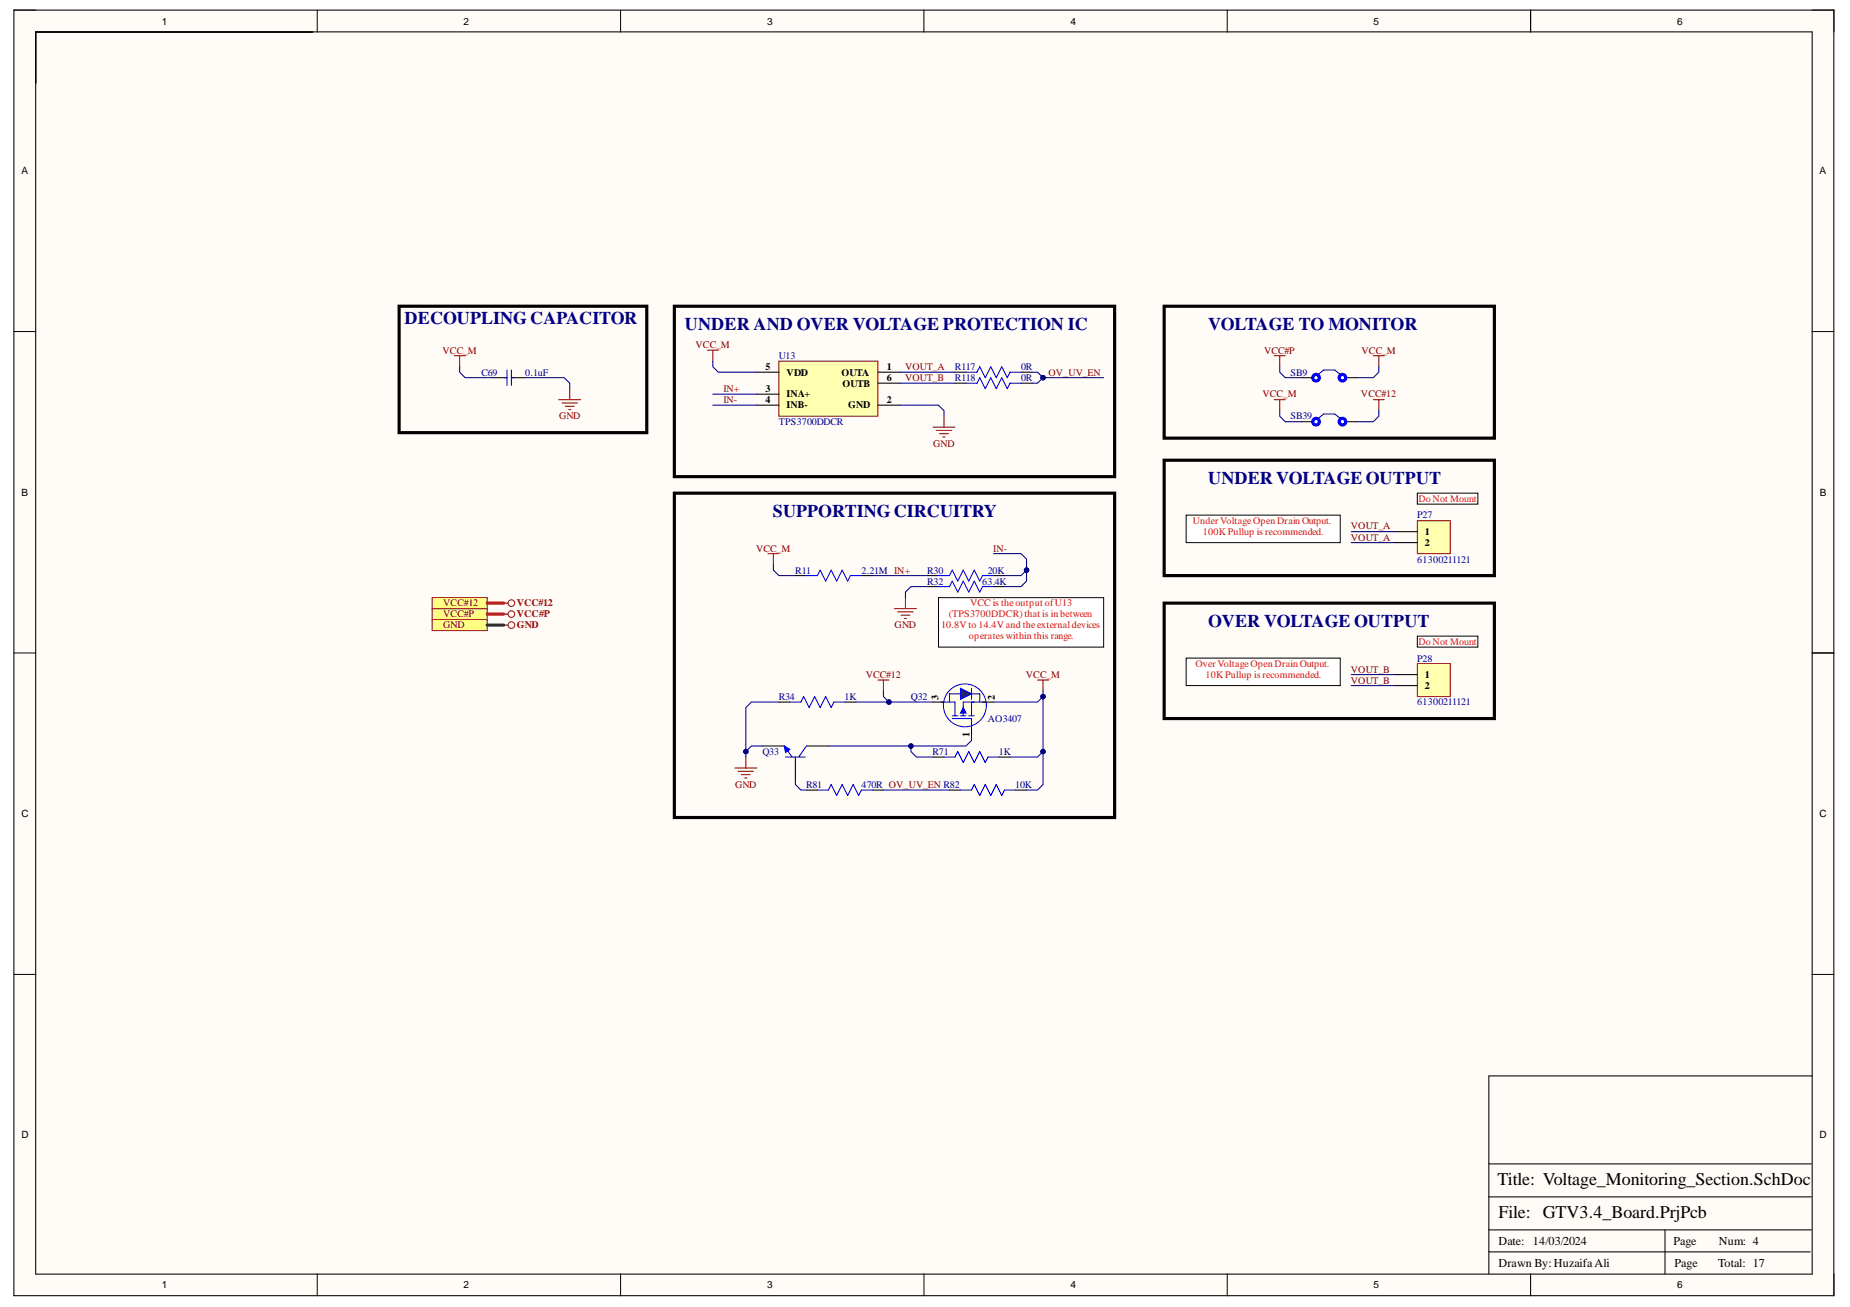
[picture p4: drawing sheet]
<svg xmlns="http://www.w3.org/2000/svg" width="297mm" height="210mm" viewBox="0 0 297 210" stroke-linecap="round" stroke-linejoin="round" font-family="sans-serif">
<defs><g id="words">
<g font-size="2.9" fill="#000080">
<text x="65" y="52.1">DECOUPLINGCAPACITOR</text>
<text x="110" y="53">UNDER AND OVER VOLTAGE PROTECTION IC</text>
<text x="194" y="53">VOLTAGE TO MONITOR</text>
<text x="194" y="77.7">UNDER VOLTAGE OUTPUT</text>
<text x="124.1" y="83">SUPPORTINGCIRCUITRY</text>
<text x="194" y="100.7">OVER VOLTAGE OUTPUT</text>
</g>
<g font-size="2.9">
<text x="240.4" y="190.4">Title: Voltage_Monitoring_Section.SchDoc</text>
<text x="240.6" y="195.7">File: GTV3.4_Board.PrjPcb</text>
</g>
<g font-size="1.9">
<text x="240.6" y="203.5">Drawn By:HuzaifaAli</text>
<text x="240.6" y="199.9">Date: 14/03/2024</text>
<text x="268.7" y="199.9">Page</text>
<text x="268.9" y="203.5">Page</text>
<text x="275.9" y="203.5">Total: 17</text>
<text x="276" y="199.9">Num: 4</text>
</g>
<g font-size="1.6">
<text x="26" y="4">1</text>
<text x="74.4" y="4">2</text>
<text x="123.2" y="4">3</text>
<text x="171.9" y="4">4</text>
<text x="220.5" y="4">5</text>
<text x="269.3" y="4">6</text>
<text x="3.5" y="28">A</text>
<text x="292.1" y="28">A</text>
<text x="122.9" y="59.4">5</text>
<text x="142.4" y="59.4">1</text>
<text x="122.9" y="63">3</text>
<text x="122.9" y="64.7">4</text>
<text x="126.3" y="63.8">INA+</text>
<text x="126.3" y="65.6">INB-</text>
<text x="126.3" y="60.4">VDD</text>
<text x="135.1" y="60.4">OUTA</text>
<text x="135.3" y="62.1">OUTB</text>
<text x="136.2" y="65.6">GND</text>
<text x="142.4" y="64.7">2</text>
<text x="142.4" y="61.2">6</text>
<text x="3.5" y="79.6">B</text>
<text x="292.2" y="79.6">B</text>
<text x="228.8" y="86">1</text>
<text x="228.8" y="87.7">2</text>
<text x="150.7" y="112.4" transform="rotate(-90 150.7 112.4)">3</text>
<text x="159.7" y="112.4" transform="rotate(-90 159.7 112.4)">2</text>
<text x="228.8" y="108.9">1</text>
<text x="228.8" y="110.6">2</text>
<text x="155.7" y="118.3" transform="rotate(-90 155.7 118.3)">1</text>
<text x="3.5" y="131.3">C</text>
<text x="292.1" y="131.3">C</text>
<text x="3.5" y="182.8">D</text>
<text x="292.1" y="182.8">D</text>
<text x="26" y="206.9">1</text>
<text x="74.4" y="206.9">2</text>
<text x="123.2" y="206.9">3</text>
<text x="171.9" y="206.9">4</text>
<text x="220.5" y="206.9">5</text>
<text x="269.3" y="206.9">6</text>
</g>
<g font-size="1.6" fill="#800000">
<text x="71.1" y="56.8">VCC_M</text>
<text x="111.7" y="55.9">VCC_M</text>
<text x="145.3" y="59.4">VOUT_A</text>
<text x="203" y="56.8">VCC#P</text>
<text x="218.6" y="56.8">VCC_M</text>
<text x="116.2" y="63">IN+</text>
<text x="116.2" y="64.7">IN-</text>
<text x="145.3" y="61.2">VOUT_B</text>
<text x="168.3" y="60.4">OV_UV_EN</text>
<text x="202.7" y="63.8">VCC_M</text>
<text x="218.5" y="63.8">VCC#12</text>
<text x="89.8" y="67.4">GND</text>
<text x="149.8" y="71.8">GND</text>
<text x="121.4" y="88.6">VCC_M</text>
<text x="159.5" y="88.6">IN-</text>
<text x="216.9" y="85">VOUT_A</text>
<text x="216.9" y="86.8">VOUT_A</text>
<text x="71.1" y="99.1">VCC#P</text>
<text x="71.1" y="100.9">GND</text>
<text x="71.1" y="97.4">VCC#12</text>
<text x="83" y="99.1">VCC#P</text>
<text x="83" y="100.9">GND</text>
<text x="83" y="97.4">VCC#12</text>
<text x="143.6" y="100.9">GND</text>
<text x="139" y="108.9">VCC#12</text>
<text x="164.7" y="108.9">VCC_M</text>
<text x="216.9" y="108">VOUT_B</text>
<text x="216.9" y="109.8">VOUT_B</text>
<text x="118" y="126.5">GND</text>
</g>
<g font-size="1.6" fill="#000080">
<text x="125" y="57.6">U13</text>
<text x="153.3" y="59.4">R117</text>
<text x="164" y="59.4">0R</text>
<text x="77.3" y="60.4">C69</text>
<text x="84.3" y="60.4">0.1uF</text>
<text x="153.3" y="61.2">R118</text>
<text x="164" y="61.2">0R</text>
<text x="207.2" y="60.4">SB9</text>
<text x="125" y="68.3">TPS3700DDCR</text>
<text x="207.2" y="67.4">SB39</text>
<text x="227.6" y="83.3">P27</text>
<text x="127.7" y="92.1">R11</text>
<text x="138.3" y="92.1">2.21M IN+</text>
<text x="148.9" y="92.1">R30</text>
<text x="148.9" y="93.9">R32</text>
<text x="157.7" y="93.9">63.4K</text>
<text x="158.6" y="92.1">20K</text>
<text x="227.6" y="90.4">61300211121</text>
<text x="227.6" y="106.3">P28</text>
<text x="125" y="112.4">R34</text>
<text x="135.6" y="112.4">1K</text>
<text x="146.3" y="112.4">Q32</text>
<text x="227.6" y="113.3">61300211121</text>
<text x="158.6" y="116">AO3407</text>
<text x="122.4" y="121.2">Q33</text>
<text x="149.7" y="121.2">R71</text>
<text x="160.4" y="121.2">1K</text>
<text x="129.4" y="126.5">R81</text>
<text x="138.3" y="126.5">470R OV_UV_EN R82</text>
<text x="163" y="126.5">10K</text>
</g>
<g font-size="1.6" fill="#f00">
<text x="227.7" y="80.6">Do Not Mount</text>
<text x="191.5" y="84.2">Under VoltageOpen Drain Output.</text>
<text x="193.1" y="86">100K Pullup is recommended.</text>
<text x="151.1" y="100.9">10.8V to 14.4V and theexternaldevices</text>
<text x="152.4" y="99.1">(TPS3700DDCR)that is in between</text>
<text x="155.7" y="97.4">VCC is theoutput ofU13</text>
<text x="155.6" y="102.7">operates within this range.</text>
<text x="192" y="107.1">Over VoltageOpen Drain Output.</text>
<text x="227.7" y="103.5">Do Not Mount</text>
<text x="193.6" y="108.9">10K Pullup is recommended.</text>
</g>
</g></defs>
<g fill="#fffcf8">
<path d="M2.2 1.6h292.3v206.5h-292.3z" fill-rule="evenodd"/>
<path d="M5.8 5.2h285.1v199.4h-285.1z" fill-rule="evenodd"/>
</g>
<g fill="none" stroke="#000" stroke-width=".16">
<path d="M2.2 1.6h3.6M50.9 1.6v3.6M99.6 1.6v3.6M148.3 1.6v3.6M197 1.6v3.6M245.8 1.6v3.6M290.9 1.6h3.6v3.6M2.2 53.2h3.6M290.9 53.3h3.6M2.2 104.9h3.6M290.9 104.9h3.6M2.2 156.5h3.6"/>
<path d="M290.9 156.5h3.6M50.9 204.6v3.5M99.6 204.6v3.5M148.4 204.6v3.5M197 204.6v3.5M245.8 204.6v3.5M294.5 204.6v3.5"/>
</g>
<path d="M2.2 1.6h292.2v206.5h-292.2zM5.7 5.1h285.3v199.5h-285.3zM245.8 1.6v3.5M291 104.9h3.5M291 172.8h-51.9v31.8M239.1 197.5h51.7M239.1 192.2h51.7M239.1 186.9h51.7M267.3 197.5v7.1M239.1 201.1h51.6" fill="none" stroke="#000" stroke-width=".17"/>
<path d="M89.7 64.2h3.5M90.2 64.7h2.5M90.8 65.2h1.4M91.3 65.8h.4M91.5 62.4v1.8" fill="none" stroke="#800000" stroke-width=".17"/>
<path d="M64.1 49.2h39.7v20.3h-39.7zM108.3 49.2h70.7v27.3h-70.7zM186.9 49.2h53v21.2h-53z" fill="none" stroke="#000" stroke-width=".51"/>
<path d="M125.1 58h15.9v8.8h-15.9z" fill-rule="evenodd" fill="#ffffb0"/>
<path d="M125.1 58h15.9v8.8h-15.9z" fill="none" stroke="#800000" stroke-width=".16"/>
<path d="M121.5 59.8h3.6M141 59.8h3.5M79.1 60.7h2.3M82.1 60.7h2.3M121.5 65.1h3.6M121.5 63.3h3.6M141 65.1h3.5M141 61.5h3.5M127.7 92.4h1.8M138.3 92.4h1.8" fill="none" stroke="#000" stroke-width=".17"/>
<path d="M81.4 59.4v2.5M82.1 59.4v2.5M81.1 60.7h.3M82.1 60.7h.4M129.5 92.4h1.7l.5-.8 .9 1.7 .9-1.7 .8 1.7 .9-1.7 .9 1.7 .4-.9h1.8" fill="none" stroke="#00f" stroke-width=".17"/>
<path d="M113.6 56.2h1.7M114.5 56.2v1.8M149.8 68.6h3.5M150.3 69.1h2.5M150.9 69.7h1.4M151.4 70.2h.3M151.6 66.8v1.8M143.6 97.7h3.5M144.1 98.3h2.5M144.7 98.8h1.4M145.2 99.3h.4M145.4 96v1.7" fill="none" stroke="#800000" stroke-width=".17"/>
<path d="M186.9 73.9h53v18.5h-53z" fill="none" stroke="#000" stroke-width=".51"/>
<path d="M227.6 83.6h5.3v5.3h-5.3z" fill-rule="evenodd" fill="#ffffb0"/>
<path d="M227.6 83.6h5.3v5.3h-5.3z" fill="none" stroke="#800000" stroke-width=".16"/>
<path d="M224 85.4h3.6M224 87.1h3.6" fill="none" stroke="#000" stroke-width=".17"/>
<path d="M190.5 82.7h24.7v4.4h-24.7z" fill-rule="evenodd" fill="#fff"/>
<path d="M190.5 82.7h24.7v4.4h-24.7z" fill="none" stroke="#000" stroke-width=".16"/>
<path d="M186.9 96.9h53v18.5h-53z" fill="none" stroke="#000" stroke-width=".51"/>
<path d="M227.6 106.6h5.3v5.3h-5.3z" fill-rule="evenodd" fill="#ffffb0"/>
<path d="M227.6 106.6h5.3v5.3h-5.3z" fill="none" stroke="#800000" stroke-width=".16"/>
<path d="M224 108.3h3.6M224 110.1h3.6" fill="none" stroke="#000" stroke-width=".17"/>
<path d="M190.5 105.7h24.7v4.4h-24.7z" fill-rule="evenodd" fill="#fff"/>
<path d="M190.5 105.7h24.7v4.4h-24.7z" fill="none" stroke="#000" stroke-width=".16"/>
<path d="M108.3 79.2h70.7v52.1h-70.7z" fill="none" stroke="#000" stroke-width=".51"/>
<path d="M72.9 57.1h1.8M73.8 57.1v1.8M204.6 57.1h1.8M205.5 57.1v1.8" fill="none" stroke="#800000" stroke-width=".17"/>
<path d="M150.7 96h26.5v7.9h-26.5z" fill-rule="evenodd" fill="#fff"/>
<path d="M150.7 96h26.5v7.9h-26.5z" fill="none" stroke="#000" stroke-width=".16"/>
<path d="M69.4 97.7h8.8v1.8h-8.8z" fill-rule="evenodd" fill="#ffff80"/>
<g fill="none" stroke="#800000" stroke-width=".16">
<path d="M69.4 97.7h8.8v1.8h-8.8z"/>
<circle cx="82.1" cy="98.6" r=".53"/>
</g>
<path d="M80.9 98.6h.7" fill="none" stroke="#800000" stroke-width=".17"/>
<path d="M69.4 99.5h8.8v1.8h-8.8z" fill-rule="evenodd" fill="#ffff80"/>
<g fill="none" stroke="#800000" stroke-width=".16">
<path d="M69.4 99.5h8.8v1.8h-8.8z"/>
<circle cx="82.1" cy="100.4" r=".53"/>
</g>
<path d="M80.9 100.4h.7" fill="none" stroke="#800000" stroke-width=".17"/>
<path d="M227.6 79.2h9.7v1.8h-9.7z" fill-rule="evenodd" fill="#fff"/>
<path d="M227.6 79.2h9.7v1.8h-9.7z" fill="none" stroke="#000" stroke-width=".16"/>
<path d="M227.6 102.2h9.7v1.7h-9.7z" fill-rule="evenodd" fill="#fff"/>
<path d="M227.6 102.2h9.7v1.7h-9.7z" fill="none" stroke="#000" stroke-width=".16"/>
<path d="M209 60.7h1.8M216.1 60.7h1.8" fill="none" stroke="#000" stroke-width=".17"/>
<g fill="none" stroke="#00f" stroke-width=".51">
<circle cx="211.3" cy="60.7" r=".53"/>
<circle cx="215.5" cy="60.7" r=".53"/>
</g>
<path d="M211.7 60.1l.8-.7h1.8l.9 .7" fill="none" stroke="#00f" stroke-width=".17"/>
<path d="M69.4 96h8.8v1.7h-8.8z" fill-rule="evenodd" fill="#ffff80"/>
<g fill="none" stroke="#800000" stroke-width=".16">
<path d="M69.4 96h8.8v1.7h-8.8z"/>
<circle cx="82.1" cy="96.9" r=".53"/>
</g>
<path d="M80.9 96.9h.7M141 109.2h1.7M141.8 109.2v1.8M166.6 109.2h1.8M167.5 109.2v1.8M118 123.3h3.5M118.5 123.9h2.5M119.1 124.4h1.4M119.6 124.9h.3M119.8 121.6v1.7" fill="none" stroke="#800000" stroke-width=".17"/>
<path d="M148.9 92.4h1.8M148.9 94.2h1.8M159.5 92.4h1.8M159.5 94.2h1.8M122.4 119.8h3.5M125.1 112.7h1.7M129.5 119.8h3.5M135.7 112.7h1.7M127.7 121.6v3.5M152.5 126.9h1.7M163.1 126.9h1.7" fill="none" stroke="#000" stroke-width=".17"/>
<path d="M150.7 92.4h1.8l.4-.8 .9 1.7 .9-1.7 .8 1.7 .9-1.7 .9 1.7 .5-.9h1.7M150.7 94.2h1.8l.4-.9 .9 1.8 .9-1.8 .8 1.8 .9-1.8 .9 1.8 .5-.9h1.7M125.9 119.8l1.3 1.8M126.8 112.7h1.8l.4-.8 .9 1.7 .9-1.7 .9 1.7 .9-1.7 .9 1.7 .4-.9h1.8M129.5 119.8l-1.3 1.8M126.1 121.6h3.2M154.2 126.9h1.8l.4-.9 .9 1.8 .9-1.8 .9 1.8 .9-1.8 .8 1.8 .5-.9h1.8" fill="none" stroke="#00f" stroke-width=".17"/>
<path d="M125.9 119.8l.9 .5-.7 .6z" fill="#00f"/>
<path d="M125.9 119.8l.9 .5-.7 .6z" fill="none" stroke="#00f" stroke-width=".16"/>
<path d="M209 67.7h1.8M216.1 67.7h1.8M156 116.3v1.7M129.5 126.9h1.7M140.1 126.9h1.7M149.8 121.6h1.8M160.4 121.6h1.8" fill="none" stroke="#000" stroke-width=".17"/>
<path d="M211.7 67.2l.8-.7h1.8l.9 .7M131.2 126.9h1.8l.5-.9 .8 1.8 .9-1.8 .9 1.8 .9-1.8 .9 1.8 .4-.9h1.8M151.6 121.6h1.7l.5-.9 .9 1.8 .8-1.8 .9 1.8 .9-1.8 .9 1.8 .4-.9h1.8" fill="none" stroke="#00f" stroke-width=".17"/>
<g fill="none" stroke="#00f" stroke-width=".51">
<circle cx="211.3" cy="67.7" r=".53"/>
<circle cx="215.5" cy="67.7" r=".53"/>
</g>
<path d="M220.5 57.1h1.8M221.4 57.1v1.8M204.6 64.2h1.8M205.5 64.2v1.8M220.5 64.2h1.8M221.4 64.2v1.8M123.3 88.9h1.8M124.2 88.9v1.8" fill="none" stroke="#800000" stroke-width=".17"/>
<circle cx="154.9" cy="113.3" r="3.4" fill="#ffffe8"/>
<circle cx="154.9" cy="113.3" r="3.4" fill="none" stroke="#00f" stroke-width=".16"/>
<path d="M151.1 112.7h2.2v2.3M152.9 115.4h3.1v1.3M152.9 115h.9M154.2 115h.9M155.5 115h.9M156 112.7v2.3M158.2 112.7h-3.5v2.3" fill="none" stroke="#00f" stroke-width=".17"/>
<path d="M154.7 113.6l.4 .9h-.9z" fill="#00f"/>
<path d="M152.5 112.7v-1.3h4.8v1.3M154.7 113.6l.4 .9h-.9zM156 110.5v1.8" fill="none" stroke="#00f" stroke-width=".17"/>
<path d="M149.8 112.7h1.8M157.8 112.7h1.7" fill="none" stroke="#000" stroke-width=".17"/>
<path d="M154.2 110.5l1.8 .9-1.8 .9z" fill="#073763"/>
<path d="M155.1 59.8h1.8l.4-.9 .9 1.8 .9-1.8 .9 1.8 .8-1.8 .9 1.8 .5-.9h1.7M155.1 61.5h1.8l.4-.8 .9 1.7 .9-1.7 .9 1.7 .8-1.7 .9 1.7 .5-.9h1.7M154.2 110.5l1.8 .9-1.8 .9z" fill="none" stroke="#00f" stroke-width=".17"/>
<path d="M153.3 59.8h1.8M163.9 59.8h1.8M153.3 61.5h1.8M163.9 61.5h1.8" fill="none" stroke="#000" stroke-width=".17"/>
<g fill="none" stroke="#000080" stroke-width=".17">
<path d="M73.8 58.9v.9l.9 .9h4.4M114.5 58v.9l.8 .9h6.2M205.5 58.9v.9l.9 .9h2.6M84.4 60.7h6.2l.9 .8v.9M114.5 63.3h7M114.5 65.1h7M144.5 65.1h6.2l.9 .9v.8M140.1 92.4h8.8M148.9 94.2h-2.6l-.9 .9v.9M161.3 92.4h2.6l.9-.8v1.7l-.9 .9h-2.6M217 87.1h7M217 85.4h7"/>
<path d="M217 110.1h7M217 108.3h7"/>
</g>
<circle cx="164.8" cy="91.6" r=".35" fill="#000080"/>
<circle cx="164.8" cy="91.6" r=".35" fill="none" stroke="#000080" stroke-width=".16"/>
<path d="M159.5 88.9h4.4l.9 .9v1.8" fill="none" stroke="#000080" stroke-width=".17"/>
<circle cx="164.8" cy="91.6" r=".35" fill="#000080"/>
<circle cx="164.8" cy="91.6" r=".35" fill="none" stroke="#000080" stroke-width=".16"/>
<path d="M78.2 100.4h2.7" fill="none" stroke="#274e13" stroke-width=".51"/>
<path d="M78.2 98.6h2.7M78.2 96.9h2.7" fill="none" stroke="#f00" stroke-width=".51"/>
<path d="M137.4 112.7h12.4" fill="none" stroke="#000080" stroke-width=".17"/>
<circle cx="142.7" cy="112.8" r=".35" fill="#000080"/>
<circle cx="142.7" cy="112.8" r=".35" fill="none" stroke="#000080" stroke-width=".16"/>
<path d="M122.4 119.8h-1.8l-.8 .9" fill="none" stroke="#000080" stroke-width=".17"/>
<circle cx="119.8" cy="120.7" r=".35" fill="#000080"/>
<circle cx="119.8" cy="120.7" r=".35" fill="none" stroke="#000080" stroke-width=".16"/>
<path d="M141.8 111v.9l.9 .8" fill="none" stroke="#000080" stroke-width=".17"/>
<circle cx="142.7" cy="112.8" r=".35" fill="#000080"/>
<circle cx="142.7" cy="112.8" r=".35" fill="none" stroke="#000080" stroke-width=".16"/>
<path d="M125.1 112.7h-4.5l-.8 .9v8" fill="none" stroke="#000080" stroke-width=".17"/>
<circle cx="119.8" cy="120.7" r=".35" fill="#000080"/>
<circle cx="119.8" cy="120.7" r=".35" fill="none" stroke="#000080" stroke-width=".16"/>
<path d="M156 118v.9l-.9 .9h-22.1" fill="none" stroke="#000080" stroke-width=".17"/>
<circle cx="146.3" cy="119.8" r=".35" fill="#000080"/>
<circle cx="146.3" cy="119.8" r=".35" fill="none" stroke="#000080" stroke-width=".16"/>
<path d="M146.3 119.8v.9l.8 .9h2.7" fill="none" stroke="#000080" stroke-width=".17"/>
<circle cx="146.3" cy="119.8" r=".35" fill="#000080"/>
<circle cx="146.3" cy="119.8" r=".35" fill="none" stroke="#000080" stroke-width=".16"/>
<path d="M167.5 111v.9l-.9 .8h-7.1M127.7 125.1v.9l.9 .9h.9" fill="none" stroke="#000080" stroke-width=".17"/>
<circle cx="167.5" cy="111.9" r=".35" fill="#000080"/>
<circle cx="167.5" cy="111.9" r=".35" fill="none" stroke="#000080" stroke-width=".16"/>
<path d="M141.8 126.9h10.7M167.5 120.7v5.3l-.9 .9h-1.8" fill="none" stroke="#000080" stroke-width=".17"/>
<circle cx="167.5" cy="120.7" r=".35" fill="#000080"/>
<circle cx="167.5" cy="120.7" r=".35" fill="none" stroke="#000080" stroke-width=".16"/>
<path d="M167.5 111.9v8.8l-.9 .9h-4.4" fill="none" stroke="#000080" stroke-width=".17"/>
<circle cx="167.5" cy="111.9" r=".35" fill="#000080"/>
<circle cx="167.5" cy="111.9" r=".35" fill="none" stroke="#000080" stroke-width=".16"/>
<circle cx="167.5" cy="120.7" r=".35" fill="#000080"/>
<circle cx="167.5" cy="120.7" r=".35" fill="none" stroke="#000080" stroke-width=".16"/>
<path d="M144.5 59.8h8.8M165.7 59.8h.9l.9 .9h9.7M221.4 58.9v.9l-.9 .9h-2.6M205.5 66v.8l.9 .9h2.6M221.4 66v.8l-.9 .9h-2.6M124.2 90.7v.9l.9 .8h2.6" fill="none" stroke="#000080" stroke-width=".17"/>
<circle cx="167.5" cy="60.7" r=".35" fill="#000080"/>
<circle cx="167.5" cy="60.7" r=".35" fill="none" stroke="#000080" stroke-width=".16"/>
<path d="M144.5 61.5h8.8M167.5 60.7l-.9 .8h-.9" fill="none" stroke="#000080" stroke-width=".17"/>
<circle cx="167.5" cy="60.7" r=".35" fill="#000080"/>
<circle cx="167.5" cy="60.7" r=".35" fill="none" stroke="#000080" stroke-width=".16"/>
<use href="#words"/>
</svg>
